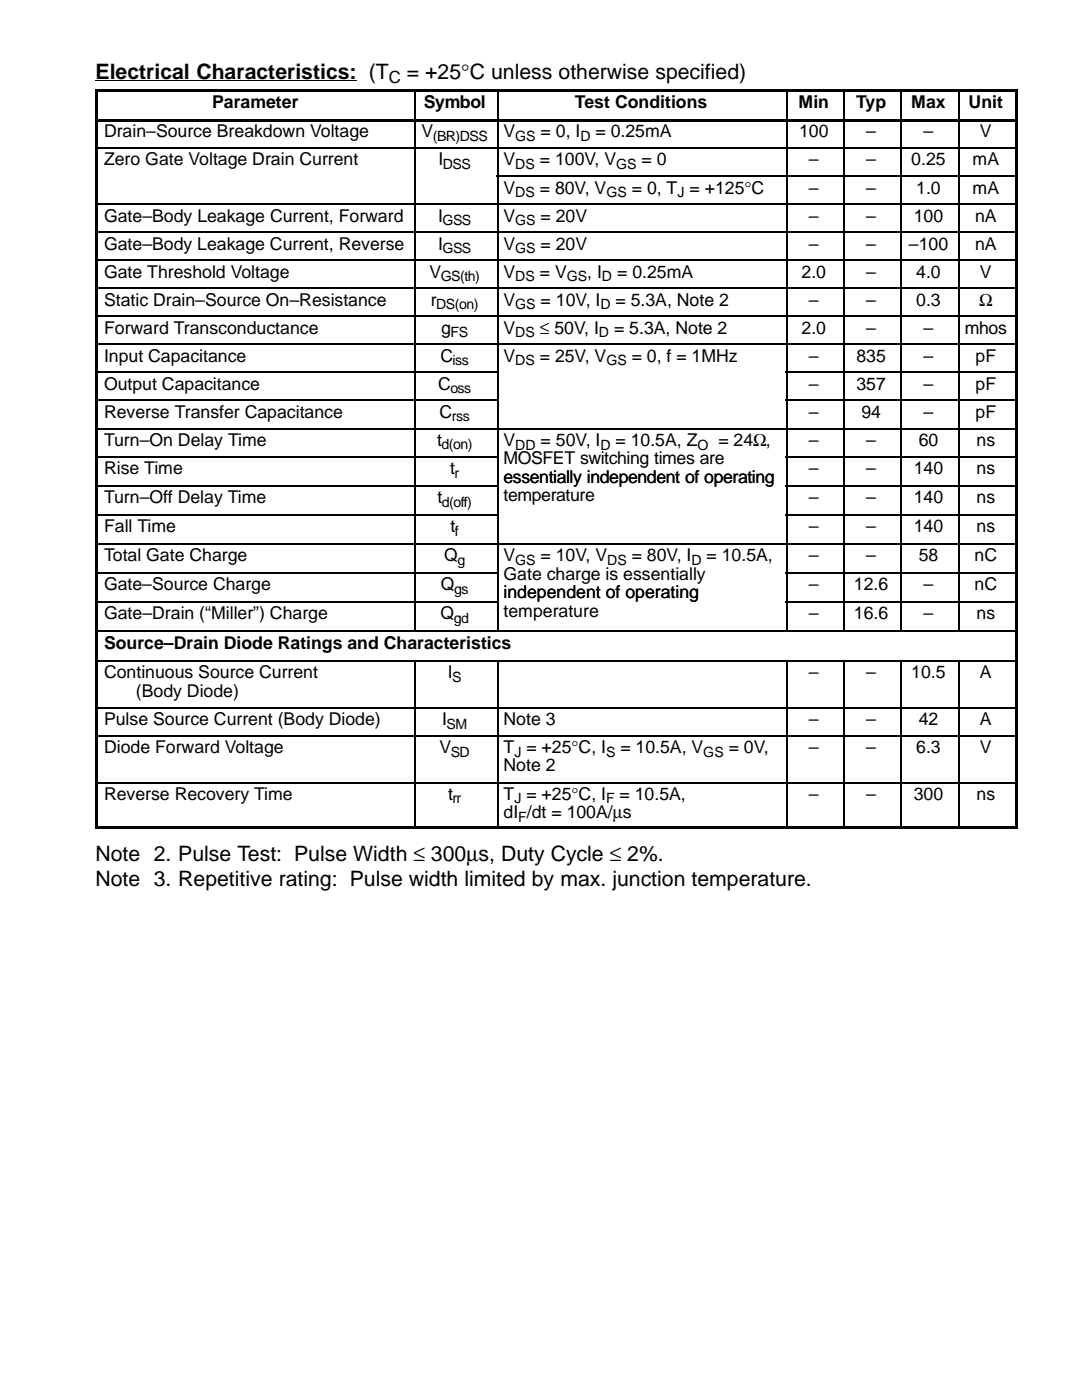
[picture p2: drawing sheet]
<svg xmlns="http://www.w3.org/2000/svg" width="216mm" height="279mm" viewBox="0 0 216 279" stroke-linecap="round" stroke-linejoin="round" font-family="sans-serif">
<defs><g id="words">
<g font-size="4.2">
<text x="19.1" y="15.7">Electrical Characteristics: (T</text>
<text x="81.2" y="15.7">= +25°C unless otherwise specified)</text>
<text x="19.1" y="171.8">Note 2. Pulse Test: Pulse Width ≤ 300µs, Duty Cycle ≤ 2%.</text>
<text x="19.1" y="176.7">Note 3. Repetitive rating: Pulse width limited by max. junction temperature.</text>
</g>
<g font-size="3.5">
<text x="42.3" y="21.6">Parameter</text>
<text x="84.6" y="21.6">Symbol</text>
<text x="114.7" y="21.6">Test Conditions</text>
<text x="159.4" y="21.6">Min</text>
<text x="170.8" y="21.6">Typ</text>
<text x="181.8" y="21.6">Max</text>
<text x="193.3" y="21.6">Unit</text>
<text x="20.8" y="27.4">Drain–Source Breakdown Voltage</text>
<text x="84.1" y="27.4">V</text>
<text x="100.5" y="27.4">V</text>
<text x="107.9" y="27.4">= 0, I</text>
<text x="118.8" y="27.4">= 0.25mA</text>
<text x="159.5" y="27.4">100</text>
<text x="172.9" y="27.4">–</text>
<text x="184.3" y="27.4">–</text>
<text x="195.5" y="27.4">V</text>
<text x="20.8" y="33">Zero Gate Voltage Drain Current</text>
<text x="87.5" y="33">I</text>
<text x="100.5" y="33">V</text>
<text x="107.7" y="33">= 100V, V</text>
<text x="128" y="33">= 0</text>
<text x="161.4" y="33">–</text>
<text x="172.9" y="33">–</text>
<text x="181.8" y="33">0.25</text>
<text x="194.1" y="33">mA</text>
<text x="100.5" y="38.6">V</text>
<text x="107.7" y="38.6">= 80V, V</text>
<text x="126.1" y="38.6">= 0, T = +125°C</text>
<text x="161.4" y="38.6">–</text>
<text x="172.9" y="38.6">–</text>
<text x="182.8" y="38.6">1.0</text>
<text x="194.1" y="38.6">mA</text>
<text x="20.8" y="44.2">Gate–Body Leakage Current, Forward</text>
<text x="87.4" y="44.2">I</text>
<text x="100.5" y="44.2">V</text>
<text x="107.9" y="44.2">= 20V</text>
<text x="161.4" y="44.2">–</text>
<text x="172.9" y="44.2">–</text>
<text x="182.3" y="44.2">100</text>
<text x="194.6" y="44.2">nA</text>
<text x="20.8" y="49.8">Gate–Body Leakage Current, Reverse</text>
<text x="87.4" y="49.8">I</text>
<text x="100.5" y="49.8">V</text>
<text x="107.9" y="49.8">= 20V</text>
<text x="161.4" y="49.8">–</text>
<text x="172.9" y="49.8">–</text>
<text x="181.4" y="49.8">–100</text>
<text x="194.6" y="49.8">nA</text>
<text x="20.8" y="55.4">Gate Threshold Voltage</text>
<text x="85.7" y="55.4">V</text>
<text x="100.5" y="55.4">V</text>
<text x="107.7" y="55.4">= V</text>
<text x="117.2" y="55.4">, I</text>
<text x="123.1" y="55.4">= 0.25mA</text>
<text x="159.9" y="55.4">2.0</text>
<text x="172.9" y="55.4">–</text>
<text x="182.8" y="55.4">4.0</text>
<text x="195.5" y="55.4">V</text>
<text x="20.8" y="61">Static Drain–Source On–Resistance</text>
<text x="86" y="61">r</text>
<text x="100.5" y="61">V</text>
<text x="107.9" y="61">= 10V, I</text>
<text x="122.8" y="61">= 5.3A, Note 2</text>
<text x="161.4" y="61">–</text>
<text x="172.9" y="61">–</text>
<text x="182.8" y="61">0.3</text>
<text x="195.4" y="61">Ω</text>
<text x="20.8" y="66.6">Forward Transconductance</text>
<text x="88.1" y="66.6">g</text>
<text x="100.5" y="66.6">V</text>
<text x="107.7" y="66.6">≤ 50V, I</text>
<text x="122.5" y="66.6">= 5.3A, Note 2</text>
<text x="159.9" y="66.6">2.0</text>
<text x="172.9" y="66.6">–</text>
<text x="184.3" y="66.6">–</text>
<text x="192.5" y="66.6">mhos</text>
<text x="20.8" y="72.2">Input Capacitance</text>
<text x="20.8" y="77.8">Output Capacitance</text>
<text x="87.4" y="77.8">C</text>
<text x="87.9" y="72.2">C</text>
<text x="100.5" y="72.2">V</text>
<text x="107.7" y="72.2">= 25V, V</text>
<text x="126.1" y="72.2">= 0, f = 1MHz</text>
<text x="161.4" y="72.2">–</text>
<text x="161.4" y="77.8">–</text>
<text x="170.9" y="72.2">835</text>
<text x="170.9" y="77.8">357</text>
<text x="184.3" y="72.2">–</text>
<text x="184.3" y="77.8">–</text>
<text x="194.7" y="72.2">pF</text>
<text x="194.7" y="77.8">pF</text>
<text x="20.8" y="83.3">Reverse Transfer Capacitance</text>
<text x="87.7" y="83.3">C</text>
<text x="161.4" y="83.3">–</text>
<text x="171.9" y="83.3">94</text>
<text x="184.3" y="83.3">–</text>
<text x="194.7" y="83.3">pF</text>
<text x="20.8" y="88.9">Turn–On Delay Time</text>
<text x="87.2" y="88.9">t</text>
<text x="100.5" y="89">V</text>
<text x="107.9" y="89">= 50V, I</text>
<text x="122.8" y="89">= 10.5A, Z</text>
<text x="143.3" y="89">= 24Ω,</text>
<text x="161.4" y="88.9">–</text>
<text x="172.9" y="88.9">–</text>
<text x="183.3" y="88.9">60</text>
<text x="194.9" y="88.9">ns</text>
<text x="20.8" y="94.7">Rise Time</text>
<text x="89.8" y="94.7">t</text>
<text x="100.5" y="92.7">MOSFET switching times are</text>
<text x="161.4" y="94.7">–</text>
<text x="172.9" y="94.7">–</text>
<text x="182.3" y="94.7">140</text>
<text x="194.9" y="94.7">ns</text>
<text x="20.8" y="100.4">Turn–Off Delay Time</text>
<text x="87.3" y="100.4">t</text>
<text x="100.5" y="96.4">essentially independent of operating</text>
<text x="100.5" y="100.1">temperature</text>
<text x="161.4" y="100.4">–</text>
<text x="172.9" y="100.4">–</text>
<text x="182.3" y="100.4">140</text>
<text x="194.9" y="100.4">ns</text>
<text x="20.8" y="106.2">Fall Time</text>
<text x="89.9" y="106.2">t</text>
<text x="161.4" y="106.2">–</text>
<text x="172.9" y="106.2">–</text>
<text x="182.3" y="106.2">140</text>
<text x="194.9" y="106.2">ns</text>
<text x="20.8" y="112">Total Gate Charge</text>
<text x="88.6" y="112">Q</text>
<text x="100.5" y="112">V</text>
<text x="107.9" y="112">= 10V, V</text>
<text x="126.1" y="112">= 80V, I</text>
<text x="141" y="112">= 10.5A,</text>
<text x="161.4" y="112">–</text>
<text x="172.9" y="112">–</text>
<text x="183.3" y="112">58</text>
<text x="194.5" y="112">nC</text>
<text x="20.8" y="117.7">Gate–Source Charge</text>
<text x="88" y="117.7">Q</text>
<text x="100.5" y="115.7">Gate charge is essentially</text>
<text x="100.5" y="119.4">independent of operating</text>
<text x="161.4" y="117.7">–</text>
<text x="170.4" y="117.7">12.6</text>
<text x="184.3" y="117.7">–</text>
<text x="194.5" y="117.7">nC</text>
<text x="20.8" y="123.5">Gate–Drain (“Miller”) Charge</text>
<text x="87.9" y="123.5">Q</text>
<text x="100.5" y="123.1">temperature</text>
<text x="161.4" y="123.5">–</text>
<text x="170.4" y="123.5">16.6</text>
<text x="184.3" y="123.5">–</text>
<text x="194.9" y="123.5">ns</text>
<text x="20.8" y="129.5">Source–Drain Diode Ratings and Characteristics</text>
<text x="20.8" y="135.4">Continuous Source Current</text>
<text x="89.4" y="135.4">I</text>
<text x="161.4" y="135.4">–</text>
<text x="172.9" y="135.4">–</text>
<text x="181.8" y="135.4">10.5</text>
<text x="195.5" y="135.4">A</text>
<text x="27.1" y="139">(Body Diode)</text>
<text x="20.8" y="144.7">Pulse Source Current (Body Diode)</text>
<text x="88.2" y="144.7">I</text>
<text x="100.5" y="144.7">Note 3</text>
<text x="161.4" y="144.7">–</text>
<text x="172.9" y="144.7">–</text>
<text x="183.3" y="144.7">42</text>
<text x="195.5" y="144.7">A</text>
<text x="20.8" y="150.3">Diode Forward Voltage</text>
<text x="87.7" y="150.3">V</text>
<text x="100.5" y="150.3">T = +25°C, I</text>
<text x="100.5" y="154">Note 2</text>
<text x="123.8" y="150.3">= 10.5A, V</text>
<text x="145.4" y="150.3">= 0V,</text>
<text x="161.4" y="150.3">–</text>
<text x="172.9" y="150.3">–</text>
<text x="182.8" y="150.3">6.3</text>
<text x="195.5" y="150.3">V</text>
<text x="20.8" y="159.6">Reverse Recovery Time</text>
<text x="89.4" y="159.6">t</text>
<text x="100.5" y="159.6">T = +25°C, I</text>
<text x="123.6" y="159.6">= 10.5A,</text>
<text x="161.4" y="159.6">–</text>
<text x="172.9" y="159.6">–</text>
<text x="182.3" y="159.6">300</text>
<text x="194.9" y="159.6">ns</text>
<text x="100.5" y="163.3">dI /dt = 100A/µs</text>
</g>
<text font-size="3.4" x="77.6" y="16.6">C</text>
<g font-size="2.8">
<text x="86.4" y="28.2">(BR)DSS</text>
<text x="102.8" y="28.2">GS</text>
<text x="115.8" y="28.2">D</text>
<text x="88.4" y="33.8">DSS</text>
<text x="102.8" y="33.8">DS</text>
<text x="123" y="33.8">GS</text>
<text x="102.8" y="39.4">DS</text>
<text x="121" y="39.4">GS</text>
<text x="135.2" y="39.4">J</text>
<text x="88.3" y="45">GSS</text>
<text x="102.8" y="45">GS</text>
<text x="88.3" y="50.5">GSS</text>
<text x="102.8" y="50.5">GS</text>
<text x="88" y="56.1">GS(th)</text>
<text x="102.8" y="56.1">DS</text>
<text x="113.1" y="56.1">GS</text>
<text x="120.1" y="56.1">D</text>
<text x="87.1" y="61.7">DS(on)</text>
<text x="102.8" y="61.7">GS</text>
<text x="119.8" y="61.7">D</text>
<text x="89.9" y="67.3">FS</text>
<text x="102.8" y="67.3">DS</text>
<text x="119.5" y="67.3">D</text>
<text x="90.3" y="72.9">iss</text>
<text x="102.8" y="72.9">DS</text>
<text x="121" y="72.9">GS</text>
<text x="89.9" y="78.5">oss</text>
<text x="88.1" y="89.7">d(on)</text>
<text x="90.2" y="84.1">rss</text>
<text x="102.8" y="89.7">DD</text>
<text x="119.8" y="89.7">D</text>
<text x="139.2" y="89.7">O</text>
<text x="90.7" y="95.4">r</text>
<text x="88.2" y="101.2">d(off)</text>
<text x="90.8" y="106.9">f</text>
<text x="91.3" y="112.7">g</text>
<text x="102.8" y="112.8">GS</text>
<text x="121.2" y="112.8">DS</text>
<text x="138" y="112.8">D</text>
<text x="90.6" y="118.5">gs</text>
<text x="90.5" y="124.2">gd</text>
<text x="90.2" y="136.1">S</text>
<text x="89.1" y="145.4">SM</text>
<text x="89.9" y="151">SD</text>
<text x="102.6" y="151">J</text>
<text x="120.9" y="151">S</text>
<text x="140.3" y="151">GS</text>
<text x="90.3" y="160.3">rr</text>
<text x="102.6" y="160.3">J</text>
<text x="120.9" y="160.3">F</text>
<text x="103.4" y="164">F</text>
</g>
</g></defs>
<path d="M19.1 16.1h52.1" fill="none" stroke="#000" stroke-width=".2"/>
<g fill="#000">
<path d="M19.1 17.8h.4v6.1h-.4z" fill-rule="evenodd"/>
<path d="M19.1 17.8h63.5v.4h-63.5z" fill-rule="evenodd"/>
<path d="M82.6 17.8h16.5v.4h-16.5z" fill-rule="evenodd"/>
<path d="M99.1 17.8h57.7v.4h-57.7z" fill-rule="evenodd"/>
<path d="M156.8 17.8h11.4v.4h-11.4z" fill-rule="evenodd"/>
<path d="M168.2 17.8h11.5v.4h-11.5z" fill-rule="evenodd"/>
<path d="M179.7 17.8h11.4v.4h-11.4z" fill-rule="evenodd"/>
<path d="M191.1 17.8h12v.4h-12z" fill-rule="evenodd"/>
<path d="M202.6 17.8h.4v6.1h-.4z" fill-rule="evenodd"/>
<path d="M19.1 23.9h.4v5.6h-.4z" fill-rule="evenodd"/>
<path d="M19.1 23.9h63.5v.4h-63.5z" fill-rule="evenodd"/>
<path d="M19.1 29.4h.4v5.6h-.4z" fill-rule="evenodd"/>
<path d="M19.1 35h.4v5.6h-.4z" fill-rule="evenodd"/>
<path d="M82.6 23.9h16.5v.4h-16.5z" fill-rule="evenodd"/>
<path d="M99.1 23.9h57.7v.4h-57.7z" fill-rule="evenodd"/>
<path d="M156.8 23.9h11.4v.4h-11.4z" fill-rule="evenodd"/>
<path d="M168.2 23.9h11.5v.4h-11.5z" fill-rule="evenodd"/>
<path d="M179.7 23.9h11.4v.4h-11.4z" fill-rule="evenodd"/>
<path d="M191.1 23.9h12v.4h-12z" fill-rule="evenodd"/>
<path d="M202.6 23.9h.4v5.6h-.4z" fill-rule="evenodd"/>
<path d="M202.6 29.4h.4v5.6h-.4z" fill-rule="evenodd"/>
<path d="M202.6 35h.4v5.6h-.4z" fill-rule="evenodd"/>
<path d="M19.1 40.6h.4v5.6h-.4z" fill-rule="evenodd"/>
<path d="M19.1 46.2h.4v5.6h-.4z" fill-rule="evenodd"/>
<path d="M19.1 51.8h.4v5.6h-.4z" fill-rule="evenodd"/>
<path d="M19.1 57.4h.4v5.6h-.4z" fill-rule="evenodd"/>
<path d="M202.6 40.6h.4v5.6h-.4z" fill-rule="evenodd"/>
<path d="M202.6 46.2h.4v5.6h-.4z" fill-rule="evenodd"/>
<path d="M202.6 51.8h.4v5.6h-.4z" fill-rule="evenodd"/>
<path d="M202.6 57.4h.4v5.6h-.4z" fill-rule="evenodd"/>
<path d="M19.1 63h.4v5.6h-.4z" fill-rule="evenodd"/>
<path d="M19.1 68.6h.4v5.6h-.4z" fill-rule="evenodd"/>
<path d="M19.1 74.2h.4v5.6h-.4z" fill-rule="evenodd"/>
<path d="M19.1 79.8h.4v5.6h-.4z" fill-rule="evenodd"/>
<path d="M202.6 63h.4v5.6h-.4z" fill-rule="evenodd"/>
<path d="M202.6 68.6h.4v5.6h-.4z" fill-rule="evenodd"/>
<path d="M202.6 74.2h.4v5.6h-.4z" fill-rule="evenodd"/>
<path d="M202.6 79.8h.4v5.6h-.4z" fill-rule="evenodd"/>
<path d="M19.1 85.4h.4v5.7h-.4z" fill-rule="evenodd"/>
<path d="M19.1 91.1h.4v5.8h-.4z" fill-rule="evenodd"/>
<path d="M19.1 96.9h.4v5.8h-.4z" fill-rule="evenodd"/>
<path d="M202.6 85.4h.4v5.7h-.4z" fill-rule="evenodd"/>
<path d="M202.6 91.1h.4v5.8h-.4z" fill-rule="evenodd"/>
<path d="M202.6 96.9h.4v5.8h-.4z" fill-rule="evenodd"/>
<path d="M19.1 102.6h.4v5.8h-.4z" fill-rule="evenodd"/>
<path d="M19.1 108.4h.4v5.8h-.4z" fill-rule="evenodd"/>
<path d="M19.1 114.2h.4v5.7h-.4z" fill-rule="evenodd"/>
<path d="M19.1 119.9h.4v5.8h-.4z" fill-rule="evenodd"/>
<path d="M202.6 102.6h.4v5.8h-.4z" fill-rule="evenodd"/>
<path d="M202.6 108.4h.4v5.8h-.4z" fill-rule="evenodd"/>
<path d="M202.6 114.2h.4v5.7h-.4z" fill-rule="evenodd"/>
<path d="M202.6 119.9h.4v5.8h-.4z" fill-rule="evenodd"/>
<path d="M19.1 125.7h.4v6.1h-.4z" fill-rule="evenodd"/>
<path d="M19.1 131.8h.4v9.3h-.4z" fill-rule="evenodd"/>
<path d="M202.6 125.7h.4v6.1h-.4z" fill-rule="evenodd"/>
<path d="M202.6 131.8h.4v9.3h-.4z" fill-rule="evenodd"/>
<path d="M19.1 141.1h.4v5.6h-.4z" fill-rule="evenodd"/>
<path d="M19.1 146.7h.4v9.3h-.4z" fill-rule="evenodd"/>
<path d="M19.1 156h.4v9.3h-.4z" fill-rule="evenodd"/>
<path d="M202.6 141.1h.4v5.6h-.4z" fill-rule="evenodd"/>
<path d="M202.6 146.7h.4v9.3h-.4z" fill-rule="evenodd"/>
<path d="M202.6 156h.4v9.3h-.4z" fill-rule="evenodd"/>
<path d="M19.1 164.9h63.5v.4h-63.5z" fill-rule="evenodd"/>
<path d="M82.6 164.9h16.5v.4h-16.5z" fill-rule="evenodd"/>
<path d="M99.1 164.9h57.7v.4h-57.7z" fill-rule="evenodd"/>
<path d="M156.8 164.9h11.4v.4h-11.4z" fill-rule="evenodd"/>
<path d="M168.2 164.9h11.5v.4h-11.5z" fill-rule="evenodd"/>
<path d="M179.7 164.9h11.4v.4h-11.4z" fill-rule="evenodd"/>
<path d="M191.1 164.9h12v.4h-12z" fill-rule="evenodd"/>
</g>
<g fill="none" stroke="#000" stroke-width=".32">
<path d="M82.8 17.8v107.9M99.3 17.8v107.9M157 17.8v107.9M168.4 17.8v107.9M179.8 17.8v107.9M191.3 17.8v107.9M19.1 29.6h184M99.1 35.2h104M19.1 40.8h184M19.1 46.4h184M19.1 52h184M19.1 57.6h184"/>
<path d="M19.1 63.2h184M19.1 68.7h184M19.1 74.3h80M19.1 79.9h80M156.8 74.3h46.3M156.8 79.9h46.3M19.1 85.5h184M19.1 91.3h80M19.1 97h80M156.8 91.3h46.3M156.8 97h46.3M19.1 102.8h80"/>
<path d="M19.1 108.6h184M19.1 114.3h80M156.8 102.8h46.3M156.8 114.3h46.3M19.1 120.1h80M19.1 125.8h184M19.1 131.9h184M82.8 131.8v33.5M99.3 131.8v33.5M156.8 120.1h46.3M157 131.8v33.5M168.4 131.8v33.5"/>
<path d="M179.8 131.8v33.5M191.3 131.8v33.5M19.1 141.3h184M19.1 146.9h184M19.1 156.2h184"/>
</g>
<use href="#words"/>
</svg>
